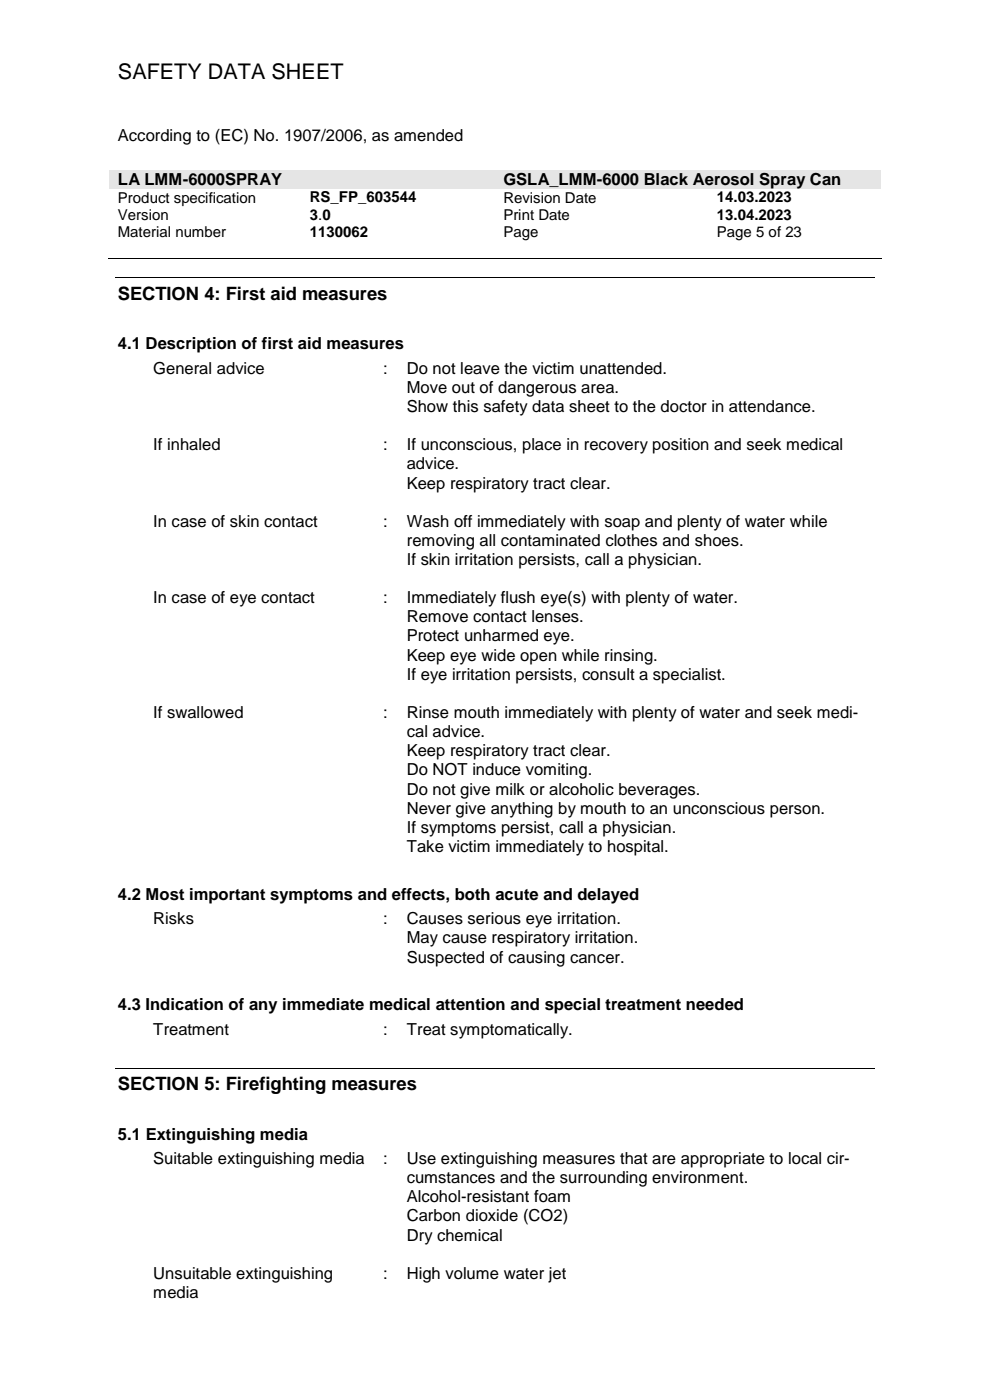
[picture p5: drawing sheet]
<svg xmlns="http://www.w3.org/2000/svg" width="210mm" height="297mm" viewBox="0 0 210 297" stroke-linecap="round" stroke-linejoin="round" font-family="sans-serif">
<defs><g id="words">
<text font-size="4.6" x="25" y="16.8">SAFETY DATA SHEET</text>
<g font-size="3.9">
<text x="25" y="63.6">SECTION 4: First aid measures</text>
<text x="25" y="231.3">SECTION 5: Firefighting measures</text>
</g>
<g font-size="3.5">
<text x="25" y="29.9">According to (EC) No. 1907/2006, as amended</text>
<text x="25" y="39.2">LA LMM-6000SPRAY</text>
<text x="106.8" y="39.2">GSLA_LMM-6000 Black Aerosol Spray Can</text>
<text x="25" y="74.1">4.1 Description of first aid measures</text>
<text x="32.5" y="79.3">General advice</text>
<text x="81.3" y="79.3">:</text>
<text x="86.3" y="79.3">Do not leave the victim unattended.</text>
<text x="86.3" y="83.4">Move out of dangerous area.</text>
<text x="86.3" y="87.4">Show this safety data sheet to the doctor in attendance.</text>
<text x="32.5" y="95.5">If inhaled</text>
<text x="81.3" y="95.5">:</text>
<text x="86.3" y="95.5">If unconscious, place in recovery position and seek medical</text>
<text x="86.3" y="99.6">advice.</text>
<text x="86.3" y="103.6">Keep respiratory tract clear.</text>
<text x="32.5" y="111.7">In case of skin contact</text>
<text x="81.3" y="111.7">:</text>
<text x="86.3" y="111.7">Wash off immediately with soap and plenty of water while</text>
<text x="86.3" y="115.8">removing all contaminated clothes and shoes.</text>
<text x="86.3" y="119.9">If skin irritation persists, call a physician.</text>
<text x="32.5" y="128">In case of eye contact</text>
<text x="81.3" y="128">:</text>
<text x="86.3" y="128">Immediately flush eye(s) with plenty of water.</text>
<text x="86.3" y="132.1">Remove contact lenses.</text>
<text x="86.3" y="136.1">Protect unharmed eye.</text>
<text x="86.3" y="140.1">Keep eye wide open while rinsing.</text>
<text x="86.3" y="144.2">If eye irritation persists, consult a specialist.</text>
<text x="32.5" y="152.3">If swallowed</text>
<text x="81.3" y="152.3">:</text>
<text x="86.3" y="152.3">Rinse mouth immediately with plenty of water and seek medi-</text>
<text x="86.3" y="156.4">cal advice.</text>
<text x="86.3" y="160.4">Keep respiratory tract clear.</text>
<text x="86.3" y="164.5">Do NOT induce vomiting.</text>
<text x="86.3" y="168.6">Do not give milk or alcoholic beverages.</text>
<text x="86.3" y="172.6">Never give anything by mouth to an unconscious person.</text>
<text x="86.3" y="176.7">If symptoms persist, call a physician.</text>
<text x="86.3" y="180.7">Take victim immediately to hospital.</text>
<text x="25" y="190.9">4.2 Most important symptoms and effects, both acute and delayed</text>
<text x="32.5" y="196.1">Risks</text>
<text x="81.3" y="196.1">:</text>
<text x="86.3" y="196.1">Causes serious eye irritation.</text>
<text x="86.3" y="200.1">May cause respiratory irritation.</text>
<text x="86.3" y="204.2">Suspected of causing cancer.</text>
<text x="25" y="214.4">4.3 Indication of any immediate medical attention and special treatment needed</text>
<text x="32.5" y="219.5">Treatment</text>
<text x="81.3" y="219.5">:</text>
<text x="86.3" y="219.5">Treat symptomatically.</text>
<text x="25" y="241.8">5.1 Extinguishing media</text>
<text x="32.5" y="246.9">Suitable extinguishing media</text>
<text x="81.3" y="246.9">:</text>
<text x="86.3" y="246.9">Use extinguishing measures that are appropriate to local cir-</text>
<text x="86.3" y="251">cumstances and the surrounding environment.</text>
<text x="86.3" y="255.1">Alcohol-resistant foam</text>
<text x="86.3" y="259.1">Carbon dioxide (CO2)</text>
<text x="86.3" y="263.2">Dry chemical</text>
<text x="32.5" y="271.3">Unsuitable extinguishing</text>
<text x="32.5" y="275.3">media</text>
<text x="81.3" y="271.3">:</text>
<text x="86.3" y="271.3">High volume water jet</text>
</g>
<g font-size="3.2">
<text x="25" y="43">Product specification</text>
<text x="25" y="46.7">Version</text>
<text x="65.7" y="42.9">RS_FP_603544</text>
<text x="65.7" y="46.6">3.0</text>
<text x="106.8" y="43">Revision Date</text>
<text x="106.8" y="46.7">Print Date</text>
<text x="152.1" y="42.9">14.03.2023</text>
<text x="152.1" y="46.6">13.04.2023</text>
<text x="25" y="50.3">Material number</text>
<text x="65.7" y="50.2">1130062</text>
<text x="106.8" y="50.3">Page</text>
<text x="152.1" y="50.3">Page 5 of 23</text>
</g>
</g></defs>
<g fill="#e5e5e5">
<path d="M23.1 36h81.8v4h-81.8z" fill-rule="evenodd"/>
<path d="M25 36h78v4h-78z" fill-rule="evenodd"/>
<path d="M104.9 36h82v4h-82z" fill-rule="evenodd"/>
<path d="M106.8 36h78.2v4h-78.2z" fill-rule="evenodd"/>
</g>
<path d="M22.9 54.7h164.1M24.5 58.9h161.1M24.5 226.6h161.1" fill="none" stroke="#000" stroke-width=".21"/>
<g fill="#000">
<path d="M63.5 54.7h.2v.1h-.2z" fill-rule="evenodd"/>
<path d="M104.6 54.7h.2v.1h-.2z" fill-rule="evenodd"/>
<path d="M150 54.7h.1v.1h-.1z" fill-rule="evenodd"/>
</g>
<use href="#words"/>
</svg>
